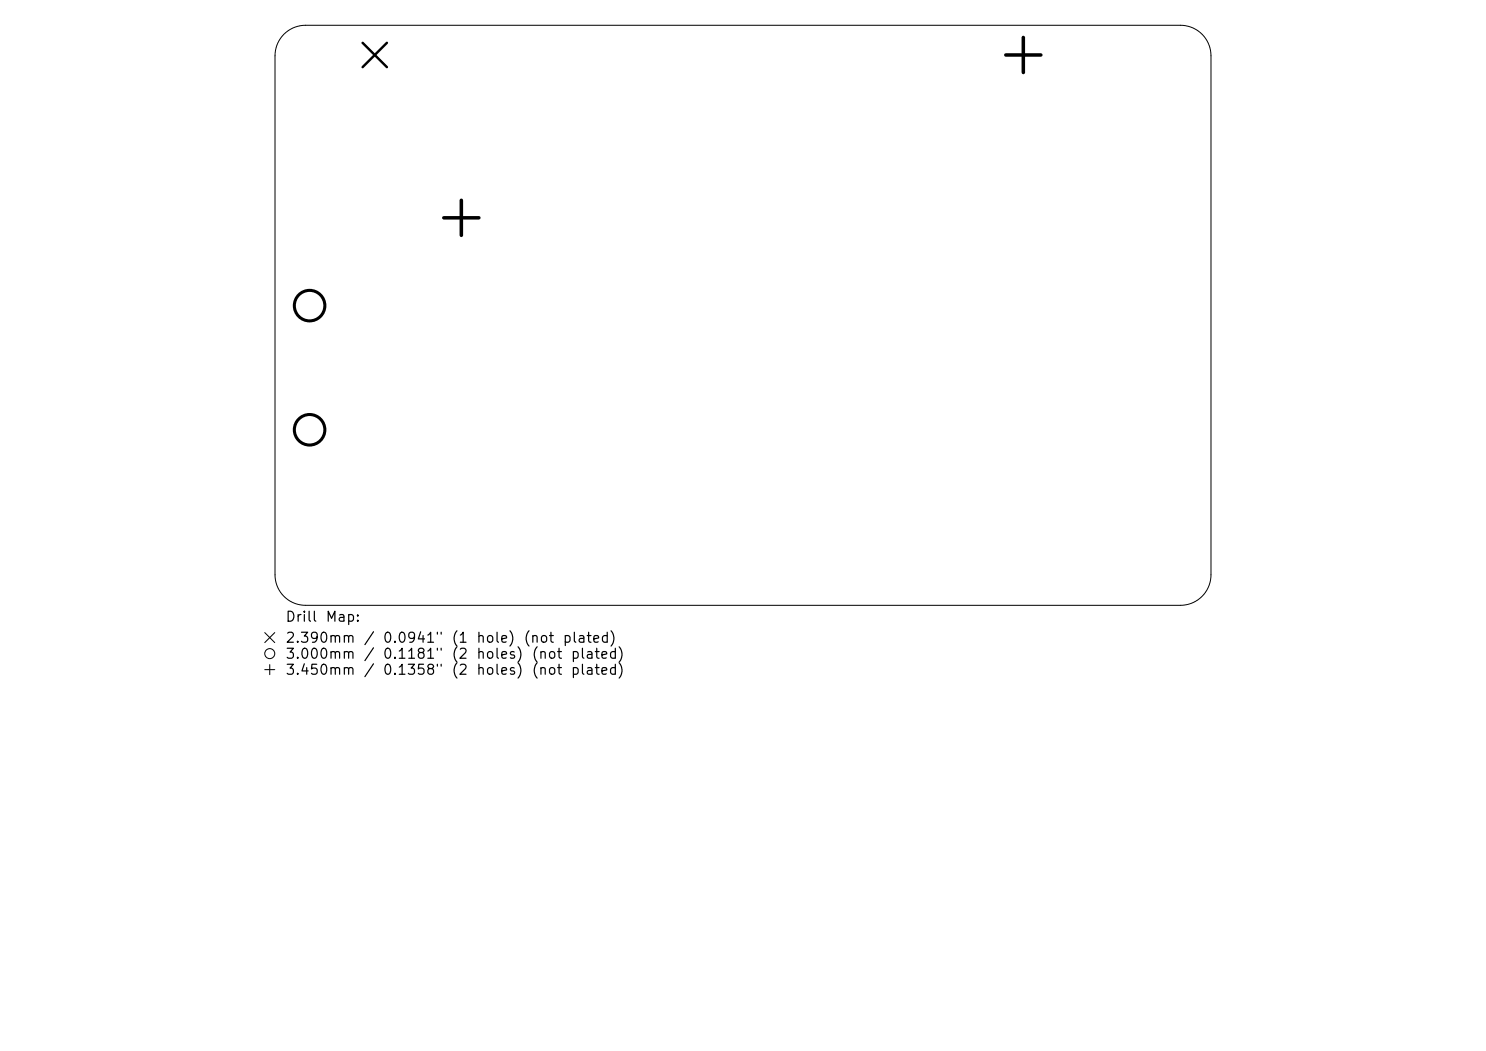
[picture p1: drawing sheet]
<svg xmlns="http://www.w3.org/2000/svg" width="297mm" height="210mm" viewBox="0 0 297 210" stroke-linecap="round" stroke-linejoin="round" font-family="sans-serif">
<defs><g id="words">
<g font-size="2">
<text x="56.9" y="124.7">Drill</text>
<text x="64.9" y="124.7">Map:</text>
<text x="56.9" y="128.9">2.390mm</text>
<text x="72.5" y="128.9">/</text>
<text x="76.4" y="128.9">0.0941&quot;</text>
<text x="90.1" y="128.9">(1</text>
<text x="95" y="128.9">hole)</text>
<text x="104.5" y="128.9">(not</text>
<text x="112.3" y="128.9">plated)</text>
<text x="56.9" y="132.1">3.000mm</text>
<text x="56.9" y="135.3">3.450mm</text>
<text x="72.5" y="132.1">/</text>
<text x="72.5" y="135.3">/</text>
<text x="76.4" y="132.1">0.1181&quot;</text>
<text x="76.4" y="135.3">0.1358&quot;</text>
<text x="90.1" y="132.1">(2</text>
<text x="90.1" y="135.3">(2</text>
<text x="95" y="132.1">holes)</text>
<text x="95" y="135.3">holes)</text>
<text x="106.1" y="132.1">(not</text>
<text x="106.1" y="135.3">(not</text>
<text x="113.9" y="132.1">plated)</text>
<text x="113.9" y="135.3">plated)</text>
</g>
</g></defs>
<g fill="none" stroke="#000" stroke-width=".2">
<path d="M56.8 6.8a6.1 6.1 0 0 1 4.3-1.7h174.8a6.1 6.1 0 0 1 6.1 6.1v103.7a6.1 6.1 0 0 1-6.1 6.1h-174.8a6.1 6.1 0 0 1-6.1-6.1v-103.7a6.1 6.1 0 0 1 1.8-4.4zM52.9 126.4l2 2M52.9 133.8h2M53.9 132.8v2M54.9 126.4l-2 2"/>
<circle cx="53.9" cy="130.6" r="1"/>
</g>
<path d="M72.5 8.6l4.8 4.8M77.3 8.6l-4.8 4.8" fill="none" stroke="#000" stroke-width=".49"/>
<g fill="none" stroke="#000" stroke-width=".61">
<circle cx="61.9" cy="61.1" r="3"/>
<circle cx="61.9" cy="85.9" r="3"/>
</g>
<path d="M201 11h7M204.5 7.5v7M88.7 43.5h7M92.2 40v7" fill="none" stroke="#000" stroke-width=".7"/>
<use href="#words"/>
</svg>
